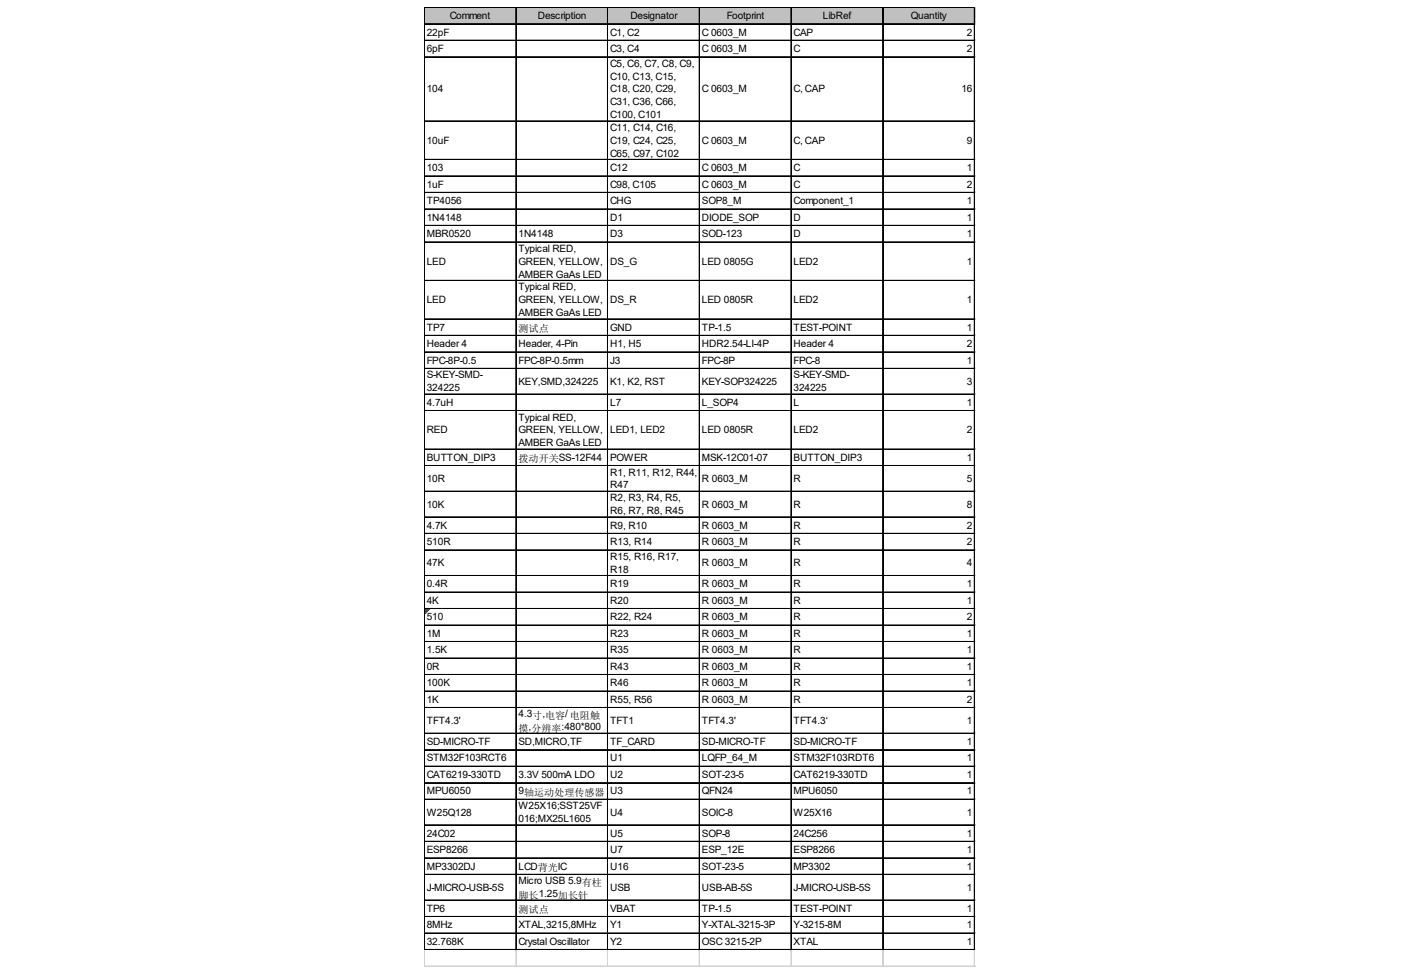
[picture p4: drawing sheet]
<svg xmlns="http://www.w3.org/2000/svg" width="287mm" height="200mm" viewBox="0 0 287 200" stroke-linecap="round" stroke-linejoin="round" font-family="sans-serif">
<defs><g id="words">
<g font-size="2.1">
<text x="92.1" y="3.9">Comment</text>
<text x="110.1" y="3.9">Description</text>
<text x="129.1" y="3.9">Designator</text>
<text x="148.8" y="3.9">Footprint</text>
<text x="168.5" y="3.9">LibRef</text>
<text x="186.5" y="3.9">Quantity</text>
<text x="87.4" y="7.3">22pF</text>
<text x="87.4" y="10.7">6pF</text>
<text x="124.9" y="7.3">C1, C2</text>
<text x="124.9" y="10.7">C3, C4</text>
<text x="143.7" y="7.3">C 0603_M</text>
<text x="143.7" y="10.7">C 0603_M</text>
<text x="162.5" y="7.3">CAP</text>
<text x="162.5" y="10.7">C</text>
<text x="197.9" y="7.3">2</text>
<text x="197.9" y="10.7">2</text>
<text x="124.9" y="13.7">C5, C6, C7, C8, C9,</text>
<text x="124.9" y="16.3">C10, C13, C15,</text>
<text x="87.4" y="18.9">104</text>
<text x="124.9" y="18.9">C18, C20, C29,</text>
<text x="124.9" y="21.5">C31, C36, C66,</text>
<text x="143.7" y="18.9">C 0603_M</text>
<text x="162.5" y="18.9">C, CAP</text>
<text x="196.8" y="18.9">16</text>
<text x="87.4" y="29.4">10uF</text>
<text x="124.9" y="24.2">C100, C101</text>
<text x="124.9" y="26.8">C11, C14, C16,</text>
<text x="124.9" y="29.4">C19, C24, C25,</text>
<text x="143.7" y="29.4">C 0603_M</text>
<text x="162.5" y="29.4">C, CAP</text>
<text x="197.9" y="29.4">9</text>
<text x="87.4" y="35.1">103</text>
<text x="124.9" y="32">C65, C97, C102</text>
<text x="124.9" y="35.1">C12</text>
<text x="143.7" y="35.1">C 0603_M</text>
<text x="162.5" y="35.1">C</text>
<text x="197.9" y="35.1">1</text>
<text x="87.4" y="38.4">1uF</text>
<text x="87.4" y="41.8">TP4056</text>
<text x="124.9" y="38.4">C98, C105</text>
<text x="124.9" y="41.8">CHG</text>
<text x="143.7" y="38.4">C 0603_M</text>
<text x="143.7" y="41.8">SOP8_M</text>
<text x="162.5" y="38.4">C</text>
<text x="162.5" y="41.8">Component_1</text>
<text x="197.9" y="38.4">2</text>
<text x="197.9" y="41.8">1</text>
<text x="87.4" y="45.2">1N4148</text>
<text x="124.9" y="45.2">D1</text>
<text x="143.7" y="45.2">DIODE_SOP</text>
<text x="162.5" y="45.2">D</text>
<text x="197.9" y="45.2">1</text>
<text x="87.4" y="48.6">MBR0520</text>
<text x="106.2" y="48.6">1N4148</text>
<text x="106.2" y="51.6">Typical RED,</text>
<text x="124.9" y="48.6">D3</text>
<text x="143.7" y="48.6">SOD-123</text>
<text x="162.5" y="48.6">D</text>
<text x="197.9" y="48.6">1</text>
<text x="87.4" y="54.2">LED</text>
<text x="106.2" y="54.2">GREEN, YELLOW,</text>
<text x="106.2" y="56.8">AMBER GaAs LED</text>
<text x="106.2" y="59.4">Typical RED,</text>
<text x="124.9" y="54.2">DS_G</text>
<text x="143.7" y="54.2">LED 0805G</text>
<text x="162.5" y="54.2">LED2</text>
<text x="197.9" y="54.2">1</text>
<text x="87.4" y="62.1">LED</text>
<text x="106.2" y="62.1">GREEN, YELLOW,</text>
<text x="106.2" y="64.7">AMBER GaAs LED</text>
<text x="124.9" y="62.1">DS_R</text>
<text x="143.7" y="62.1">LED 0805R</text>
<text x="162.5" y="62.1">LED2</text>
<text x="197.9" y="62.1">1</text>
<text x="87.4" y="67.7">TP7</text>
<text x="87.4" y="71.1">Header 4</text>
<text x="106.2" y="68">测试点</text>
<text x="106.2" y="71.1">Header, 4-Pin</text>
<text x="124.9" y="67.7">GND</text>
<text x="124.9" y="71.1">H1, H5</text>
<text x="143.7" y="67.7">TP-1.5</text>
<text x="143.7" y="71.1">HDR2.54-LI-4P</text>
<text x="162.5" y="67.7">TEST-POINT</text>
<text x="162.5" y="71.1">Header 4</text>
<text x="197.9" y="67.7">1</text>
<text x="197.9" y="71.1">2</text>
<text x="87.4" y="74.5">FPC-8P-0.5</text>
<text x="87.4" y="77.5">S-KEY-SMD-</text>
<text x="106.2" y="74.5">FPC-8P-0.5mm</text>
<text x="124.9" y="74.5">J3</text>
<text x="143.7" y="74.5">FPC-8P</text>
<text x="162.5" y="74.5">FPC-8</text>
<text x="162.5" y="77.5">S-KEY-SMD-</text>
<text x="197.9" y="74.5">1</text>
<text x="87.4" y="80.1">324225</text>
<text x="87.4" y="83.1">4.7uH</text>
<text x="106.2" y="78.8">KEY,SMD,324225</text>
<text x="124.9" y="78.8">K1, K2, RST</text>
<text x="124.9" y="83.1">L7</text>
<text x="143.7" y="78.8">KEY-SOP324225</text>
<text x="143.7" y="83.1">L_SOP4</text>
<text x="162.5" y="80.1">324225</text>
<text x="162.5" y="83.1">L</text>
<text x="197.9" y="78.8">3</text>
<text x="197.9" y="83.1">1</text>
<text x="87.4" y="88.7">RED</text>
<text x="106.2" y="86.1">Typical RED,</text>
<text x="106.2" y="88.7">GREEN, YELLOW,</text>
<text x="124.9" y="88.7">LED1, LED2</text>
<text x="143.7" y="88.7">LED 0805R</text>
<text x="162.5" y="88.7">LED2</text>
<text x="197.9" y="88.7">2</text>
<text x="87.4" y="94.4">BUTTON_DIP3</text>
<text x="106.2" y="91.3">AMBER GaAs LED</text>
<text x="106.2" y="94.6">拨动开关SS-12F44</text>
<text x="124.9" y="94.4">POWER</text>
<text x="143.7" y="94.4">MSK-12C01-07</text>
<text x="162.5" y="94.4">BUTTON_DIP3</text>
<text x="197.9" y="94.4">1</text>
<text x="87.4" y="98.7">10R</text>
<text x="124.9" y="97.4">R1, R11, R12, R44,</text>
<text x="124.9" y="100">R47</text>
<text x="143.7" y="98.7">R 0603_M</text>
<text x="162.5" y="98.7">R</text>
<text x="197.9" y="98.7">5</text>
<text x="87.4" y="103.9">10K</text>
<text x="124.9" y="102.6">R2, R3, R4, R5,</text>
<text x="124.9" y="105.2">R6, R7, R8, R45</text>
<text x="143.7" y="103.9">R 0603_M</text>
<text x="162.5" y="103.9">R</text>
<text x="197.9" y="103.9">8</text>
<text x="87.4" y="108.2">4.7K</text>
<text x="87.4" y="111.6">510R</text>
<text x="124.9" y="108.2">R9, R10</text>
<text x="124.9" y="111.6">R13, R14</text>
<text x="143.7" y="108.2">R 0603_M</text>
<text x="143.7" y="111.6">R 0603_M</text>
<text x="162.5" y="108.2">R</text>
<text x="162.5" y="111.6">R</text>
<text x="197.9" y="108.2">2</text>
<text x="197.9" y="111.6">2</text>
<text x="87.4" y="115.9">47K</text>
<text x="124.9" y="114.6">R15, R16, R17,</text>
<text x="124.9" y="117.2">R18</text>
<text x="143.7" y="115.9">R 0603_M</text>
<text x="162.5" y="115.9">R</text>
<text x="197.9" y="115.9">4</text>
<text x="87.4" y="120.2">0.4R</text>
<text x="87.4" y="123.6">4K</text>
<text x="124.9" y="120.2">R19</text>
<text x="124.9" y="123.6">R20</text>
<text x="143.7" y="120.2">R 0603_M</text>
<text x="143.7" y="123.6">R 0603_M</text>
<text x="162.5" y="120.2">R</text>
<text x="162.5" y="123.6">R</text>
<text x="197.9" y="120.2">1</text>
<text x="197.9" y="123.6">1</text>
<text x="87.4" y="127">510</text>
<text x="87.4" y="130.4">1M</text>
<text x="124.9" y="127">R22, R24</text>
<text x="124.9" y="130.4">R23</text>
<text x="143.7" y="127">R 0603_M</text>
<text x="143.7" y="130.4">R 0603_M</text>
<text x="162.5" y="127">R</text>
<text x="162.5" y="130.4">R</text>
<text x="197.9" y="127">2</text>
<text x="197.9" y="130.4">1</text>
<text x="87.4" y="133.8">1.5K</text>
<text x="87.4" y="137.1">0R</text>
<text x="124.9" y="133.8">R35</text>
<text x="124.9" y="137.1">R43</text>
<text x="143.7" y="133.8">R 0603_M</text>
<text x="143.7" y="137.1">R 0603_M</text>
<text x="162.5" y="133.8">R</text>
<text x="162.5" y="137.1">R</text>
<text x="197.9" y="133.8">1</text>
<text x="197.9" y="137.1">1</text>
<text x="87.4" y="140.5">100K</text>
<text x="87.4" y="143.9">1K</text>
<text x="124.9" y="140.5">R46</text>
<text x="124.9" y="143.9">R55, R56</text>
<text x="143.7" y="140.5">R 0603_M</text>
<text x="143.7" y="143.9">R 0603_M</text>
<text x="162.5" y="140.5">R</text>
<text x="162.5" y="143.9">R</text>
<text x="197.9" y="140.5">1</text>
<text x="197.9" y="143.9">2</text>
<text x="87.4" y="148.2">TFT4.3'</text>
<text x="106.2" y="146.9">4.3寸,电容/ 电阻触</text>
<text x="106.2" y="149.8">摸,分辨率:480*800</text>
<text x="124.9" y="148.2">TFT1</text>
<text x="143.7" y="148.2">TFT4.3'</text>
<text x="162.5" y="148.2">TFT4.3‘</text>
<text x="197.9" y="148.2">1</text>
<text x="87.4" y="152.5">SD-MICRO-TF</text>
<text x="87.4" y="155.9">STM32F103RCT6</text>
<text x="106.2" y="152.5">SD,MICRO,TF</text>
<text x="124.9" y="152.5">TF_CARD</text>
<text x="124.9" y="155.9">U1</text>
<text x="143.7" y="152.5">SD-MICRO-TF</text>
<text x="143.7" y="155.9">LQFP_64_M</text>
<text x="162.5" y="152.5">SD-MICRO-TF</text>
<text x="162.5" y="155.9">STM32F103RDT6</text>
<text x="197.9" y="152.5">1</text>
<text x="197.9" y="155.9">1</text>
<text x="87.4" y="159.3">CAT6219-330TD</text>
<text x="106.2" y="159.3">3.3V 500mA LDO</text>
<text x="124.9" y="159.3">U2</text>
<text x="143.7" y="159.3">SOT-23-5</text>
<text x="162.5" y="159.3">CAT6219-330TD</text>
<text x="197.9" y="159.3">1</text>
<text x="87.4" y="162.7">MPU6050</text>
<text x="87.4" y="167">W25Q128</text>
<text x="106.2" y="162.7">9轴运动处理传感器</text>
<text x="106.2" y="165.7">W25X16;SST25VF</text>
<text x="124.9" y="162.7">U3</text>
<text x="124.9" y="167">U4</text>
<text x="143.7" y="162.7">QFN24</text>
<text x="143.7" y="167">SOIC-8</text>
<text x="162.5" y="162.7">MPU6050</text>
<text x="162.5" y="167">W25X16</text>
<text x="197.9" y="162.7">1</text>
<text x="197.9" y="167">1</text>
<text x="87.4" y="171.3">24C02</text>
<text x="106.2" y="168.3">016;MX25L1605</text>
<text x="124.9" y="171.3">U5</text>
<text x="143.7" y="171.3">SOP-8</text>
<text x="162.5" y="171.3">24C256</text>
<text x="197.9" y="171.3">1</text>
<text x="87.4" y="174.7">ESP8266</text>
<text x="87.4" y="178">MP3302DJ</text>
<text x="106.2" y="178">LCD背光IC</text>
<text x="124.9" y="174.7">U7</text>
<text x="124.9" y="178">U16</text>
<text x="143.7" y="174.7">ESP_12E</text>
<text x="143.7" y="178">SOT-23-5</text>
<text x="162.5" y="174.7">ESP8266</text>
<text x="162.5" y="178">MP3302</text>
<text x="197.9" y="174.7">1</text>
<text x="197.9" y="178">1</text>
<text x="87.4" y="182.4">J-MICRO-USB-5S</text>
<text x="106.2" y="181">Micro USB 5.9有柱</text>
<text x="106.2" y="184">脚长1.25加长针</text>
<text x="124.9" y="182.4">USB</text>
<text x="143.7" y="182.4">USB-AB-5S</text>
<text x="162.5" y="182.4">J-MICRO-USB-5S</text>
<text x="197.9" y="182.4">1</text>
<text x="87.4" y="186.7">TP6</text>
<text x="87.4" y="190.1">8MHz</text>
<text x="106.2" y="187">测试点</text>
<text x="106.2" y="190.1">XTAL,3215,8MHz</text>
<text x="124.9" y="186.7">VBAT</text>
<text x="124.9" y="190.1">Y1</text>
<text x="143.7" y="186.7">TP-1.5</text>
<text x="143.7" y="190.1">Y-XTAL-3215-3P</text>
<text x="162.5" y="186.7">TEST-POINT</text>
<text x="162.5" y="190.1">Y-3215-8M</text>
<text x="197.9" y="186.7">1</text>
<text x="197.9" y="190.1">1</text>
<text x="87.4" y="193.4">32.768K</text>
<text x="106.2" y="193.4">Crystal Oscillator</text>
<text x="124.9" y="193.4">Y2</text>
<text x="143.7" y="193.4">OSC 3215-2P</text>
<text x="162.5" y="193.4">XTAL</text>
<text x="197.9" y="193.4">1</text>
</g>
</g></defs>
<path d="M87 1.6h112.6v3.4h-112.6z" fill="#c0c0c0"/>
<path d="M87 124.8h.9" fill="none" stroke="#008000" stroke-width=".2"/>
<path d="M87 124.8h.9v.1h-.9z" fill="#008000"/>
<path d="M87 124.9h.8" fill="none" stroke="#008000" stroke-width=".2"/>
<path d="M87 124.9h.8v.2h-.8z" fill="#008000"/>
<path d="M87 125.1h.6" fill="none" stroke="#008000" stroke-width=".2"/>
<path d="M87 125.1h.6v.2h-.6z" fill="#008000"/>
<path d="M87 125.3h.4" fill="none" stroke="#008000" stroke-width=".2"/>
<path d="M87 125.3h.4v.2h-.4z" fill="#008000"/>
<path d="M87 125.5h.2" fill="none" stroke="#008000" stroke-width=".2"/>
<path d="M87 125.5h.2v.2h-.2z" fill="#008000"/>
<g fill="none" stroke="#000" stroke-width=".2">
<path d="M86.8 1.5v193.1M86.9 1.5v193.1M87 1.5h112.6M87 1.6h112.6M87 4.8h112.6M87 4.9h112.6M87 8.2h112.6M87 8.3h112.6M87 11.6h112.6M87 11.7h112.6M105.6 1.7v192.9M105.7 1.7v192.9"/>
<path d="M124.4 1.7v192.9M124.5 1.7v192.9M143.1 1.7v192.9M143.2 1.7v192.9M161.9 1.7v192.9M162 1.7v192.9M180.7 1.7v192.9M180.8 1.7v192.9M199.4 1.7v192.9M199.5 1.7v192.9M87 24.7h112.6M87 24.8h112.6"/>
<path d="M87 32.6h112.6M87 32.7h112.6M87 36h112.6M87 36.1h112.6M87 39.4h112.6M87 39.5h112.6M87 42.8h112.6M87 46.1h112.6M87 46.2h112.6M87 49.5h112.6M87 49.6h112.6M87 57.4h112.6"/>
<path d="M87 57.5h112.6M87 65.3h112.6M87 65.4h112.6M87 68.7h112.6M87 72h112.6M87 72.1h112.6M87 75.4h112.6M87 75.5h112.6M87 80.7h112.6M87 80.8h112.6M87 84h112.6M87 84.1h112.6"/>
<path d="M87 91.9h112.6M87 92h112.6M87 95.3h112.6M87 95.4h112.6M87 100.6h112.6M87 105.8h112.6M87 105.9h112.6M87 109.2h112.6M87 109.3h112.6M87 112.6h112.6M87 112.7h112.6M87 117.8h112.6"/>
<path d="M87 117.9h112.6M87 121.2h112.6M87 121.3h112.6M87 124.6h112.6M87 124.7h112.6M87 128h112.6M87 131.3h112.6M87 131.4h112.6M87 134.7h112.6M87 134.8h112.6M87 138.1h112.6M87 138.2h112.6"/>
<path d="M87 141.5h112.6M87 141.6h112.6M87 144.8h112.6M87 144.9h112.6M87 150.1h112.6M87 150.2h112.6M87 153.5h112.6M87 153.6h112.6M87 156.8h112.6M87 156.9h112.6M87 160.2h112.6M87 160.3h112.6"/>
<path d="M87 163.6h112.6M87 163.7h112.6M87 168.9h112.6M87 169h112.6M87 172.2h112.6M87 172.3h112.6M87 175.6h112.6M87 175.7h112.6M87 179h112.6M87 179.1h112.6M87 184.2h112.6M87 184.3h112.6"/>
<path d="M87 187.6h112.6M87 187.7h112.6M87 191h112.6M87 191.1h112.6M87 194.4h112.6M87 194.5h112.6"/>
</g>
<g fill="none" stroke="#d4d4d4" stroke-width=".2">
<path d="M199.6 1.5h.1M86.8 194.6v3.4M86.9 194.6v3.4M105.6 194.6v3.4M105.7 194.6v3.4M124.4 194.6v3.4M124.5 194.6v3.4M143.1 194.6v3.4M143.2 194.6v3.4M161.9 194.6v3.4M162 194.6v3.4M180.7 194.6v3.4"/>
<path d="M180.8 194.6v3.4M199.4 194.6v3.4M199.5 194.6v3.4"/>
</g>
<path d="M199.6 1.5l.1 .2z" fill="#d4d4d4"/>
<path d="M199.6 4.8h.1" fill="none" stroke="#d4d4d4" stroke-width=".2"/>
<path d="M199.6 4.8l.1 .2z" fill="#d4d4d4"/>
<path d="M199.6 8.2h.1" fill="none" stroke="#d4d4d4" stroke-width=".2"/>
<path d="M199.6 8.2l.1 .2z" fill="#d4d4d4"/>
<path d="M199.6 11.6h.1" fill="none" stroke="#d4d4d4" stroke-width=".2"/>
<path d="M199.6 11.6l.1 .2z" fill="#d4d4d4"/>
<path d="M199.6 24.7h.1" fill="none" stroke="#d4d4d4" stroke-width=".2"/>
<path d="M199.6 24.7l.1 .2z" fill="#d4d4d4"/>
<path d="M199.6 32.6h.1" fill="none" stroke="#d4d4d4" stroke-width=".2"/>
<path d="M199.6 32.6l.1 .2z" fill="#d4d4d4"/>
<path d="M199.6 36h.1" fill="none" stroke="#d4d4d4" stroke-width=".2"/>
<path d="M199.6 36l.1 .2z" fill="#d4d4d4"/>
<path d="M199.6 39.4h.1" fill="none" stroke="#d4d4d4" stroke-width=".2"/>
<path d="M199.6 39.4l.1 .2z" fill="#d4d4d4"/>
<path d="M199.6 42.8h.1" fill="none" stroke="#d4d4d4" stroke-width=".2"/>
<path d="M199.6 42.8l.1 .1z" fill="#d4d4d4"/>
<path d="M199.6 46.1h.1" fill="none" stroke="#d4d4d4" stroke-width=".2"/>
<path d="M199.6 46.1l.1 .2z" fill="#d4d4d4"/>
<path d="M199.6 49.5h.1" fill="none" stroke="#d4d4d4" stroke-width=".2"/>
<path d="M199.6 49.5l.1 .2z" fill="#d4d4d4"/>
<path d="M199.6 57.4h.1" fill="none" stroke="#d4d4d4" stroke-width=".2"/>
<path d="M199.6 57.4l.1 .2z" fill="#d4d4d4"/>
<path d="M199.6 65.3h.1" fill="none" stroke="#d4d4d4" stroke-width=".2"/>
<path d="M199.6 65.3l.1 .2z" fill="#d4d4d4"/>
<path d="M199.6 68.7h.1" fill="none" stroke="#d4d4d4" stroke-width=".2"/>
<path d="M199.6 68.7l.1 .1z" fill="#d4d4d4"/>
<path d="M199.6 72h.1" fill="none" stroke="#d4d4d4" stroke-width=".2"/>
<path d="M199.6 72l.1 .2z" fill="#d4d4d4"/>
<path d="M199.6 75.4h.1" fill="none" stroke="#d4d4d4" stroke-width=".2"/>
<path d="M199.6 75.4l.1 .2z" fill="#d4d4d4"/>
<path d="M199.6 80.7h.1" fill="none" stroke="#d4d4d4" stroke-width=".2"/>
<path d="M199.6 80.7l.1 .1z" fill="#d4d4d4"/>
<path d="M199.6 84h.1" fill="none" stroke="#d4d4d4" stroke-width=".2"/>
<path d="M199.6 84l.1 .2z" fill="#d4d4d4"/>
<path d="M199.6 91.9h.1" fill="none" stroke="#d4d4d4" stroke-width=".2"/>
<path d="M199.6 91.9l.1 .2z" fill="#d4d4d4"/>
<path d="M199.6 95.3h.1" fill="none" stroke="#d4d4d4" stroke-width=".2"/>
<path d="M199.6 95.3l.1 .2z" fill="#d4d4d4"/>
<path d="M199.6 100.6h.1" fill="none" stroke="#d4d4d4" stroke-width=".2"/>
<path d="M199.6 100.6l.1 .1z" fill="#d4d4d4"/>
<path d="M199.6 105.8h.1" fill="none" stroke="#d4d4d4" stroke-width=".2"/>
<path d="M199.6 105.8l.1 .2z" fill="#d4d4d4"/>
<path d="M199.6 109.2h.1" fill="none" stroke="#d4d4d4" stroke-width=".2"/>
<path d="M199.6 109.2l.1 .2z" fill="#d4d4d4"/>
<path d="M199.6 112.6h.1" fill="none" stroke="#d4d4d4" stroke-width=".2"/>
<path d="M199.6 112.6l.1 .1z" fill="#d4d4d4"/>
<path d="M199.6 117.8h.1" fill="none" stroke="#d4d4d4" stroke-width=".2"/>
<path d="M199.6 117.8l.1 .2z" fill="#d4d4d4"/>
<path d="M199.6 121.2h.1" fill="none" stroke="#d4d4d4" stroke-width=".2"/>
<path d="M199.6 121.2l.1 .2z" fill="#d4d4d4"/>
<path d="M199.6 124.6h.1" fill="none" stroke="#d4d4d4" stroke-width=".2"/>
<path d="M199.6 124.6l.1 .2z" fill="#d4d4d4"/>
<path d="M199.6 128h.1" fill="none" stroke="#d4d4d4" stroke-width=".2"/>
<path d="M199.6 128l.1 .1z" fill="#d4d4d4"/>
<path d="M199.6 131.3h.1" fill="none" stroke="#d4d4d4" stroke-width=".2"/>
<path d="M199.6 131.3l.1 .2z" fill="#d4d4d4"/>
<path d="M199.6 134.7h.1" fill="none" stroke="#d4d4d4" stroke-width=".2"/>
<path d="M199.6 134.7l.1 .2z" fill="#d4d4d4"/>
<path d="M199.6 138.1h.1" fill="none" stroke="#d4d4d4" stroke-width=".2"/>
<path d="M199.6 138.1l.1 .2z" fill="#d4d4d4"/>
<path d="M199.6 141.5h.1" fill="none" stroke="#d4d4d4" stroke-width=".2"/>
<path d="M199.6 141.5l.1 .1z" fill="#d4d4d4"/>
<path d="M199.6 144.8h.1" fill="none" stroke="#d4d4d4" stroke-width=".2"/>
<path d="M199.6 144.8l.1 .2z" fill="#d4d4d4"/>
<path d="M199.6 150.1h.1" fill="none" stroke="#d4d4d4" stroke-width=".2"/>
<path d="M199.6 150.1l.1 .2z" fill="#d4d4d4"/>
<path d="M199.6 153.5h.1" fill="none" stroke="#d4d4d4" stroke-width=".2"/>
<path d="M199.6 153.5l.1 .2z" fill="#d4d4d4"/>
<path d="M199.6 156.8h.1" fill="none" stroke="#d4d4d4" stroke-width=".2"/>
<path d="M199.6 156.8l.1 .2z" fill="#d4d4d4"/>
<path d="M199.6 160.2h.1" fill="none" stroke="#d4d4d4" stroke-width=".2"/>
<path d="M199.6 160.2l.1 .2z" fill="#d4d4d4"/>
<path d="M199.6 163.6h.1" fill="none" stroke="#d4d4d4" stroke-width=".2"/>
<path d="M199.6 163.6l.1 .2z" fill="#d4d4d4"/>
<path d="M199.6 168.9h.1" fill="none" stroke="#d4d4d4" stroke-width=".2"/>
<path d="M199.6 168.9l.1 .1z" fill="#d4d4d4"/>
<path d="M199.6 172.2h.1" fill="none" stroke="#d4d4d4" stroke-width=".2"/>
<path d="M199.6 172.2l.1 .2z" fill="#d4d4d4"/>
<path d="M199.6 175.6h.1" fill="none" stroke="#d4d4d4" stroke-width=".2"/>
<path d="M199.6 175.6l.1 .2z" fill="#d4d4d4"/>
<path d="M199.6 179h.1" fill="none" stroke="#d4d4d4" stroke-width=".2"/>
<path d="M199.6 179l.1 .2z" fill="#d4d4d4"/>
<path d="M199.6 184.2h.1" fill="none" stroke="#d4d4d4" stroke-width=".2"/>
<path d="M199.6 184.2l.1 .2z" fill="#d4d4d4"/>
<path d="M199.6 187.6h.1" fill="none" stroke="#d4d4d4" stroke-width=".2"/>
<path d="M199.6 187.6l.1 .2z" fill="#d4d4d4"/>
<path d="M199.6 191h.1" fill="none" stroke="#d4d4d4" stroke-width=".2"/>
<path d="M199.6 191l.1 .2z" fill="#d4d4d4"/>
<path d="M199.6 194.4h.1" fill="none" stroke="#d4d4d4" stroke-width=".2"/>
<path d="M199.6 194.4l.1 .2z" fill="#d4d4d4"/>
<path d="M86.8 197.8h112.9M86.8 197.9h112.9" fill="none" stroke="#d4d4d4" stroke-width=".2"/>
<use href="#words"/>
</svg>
